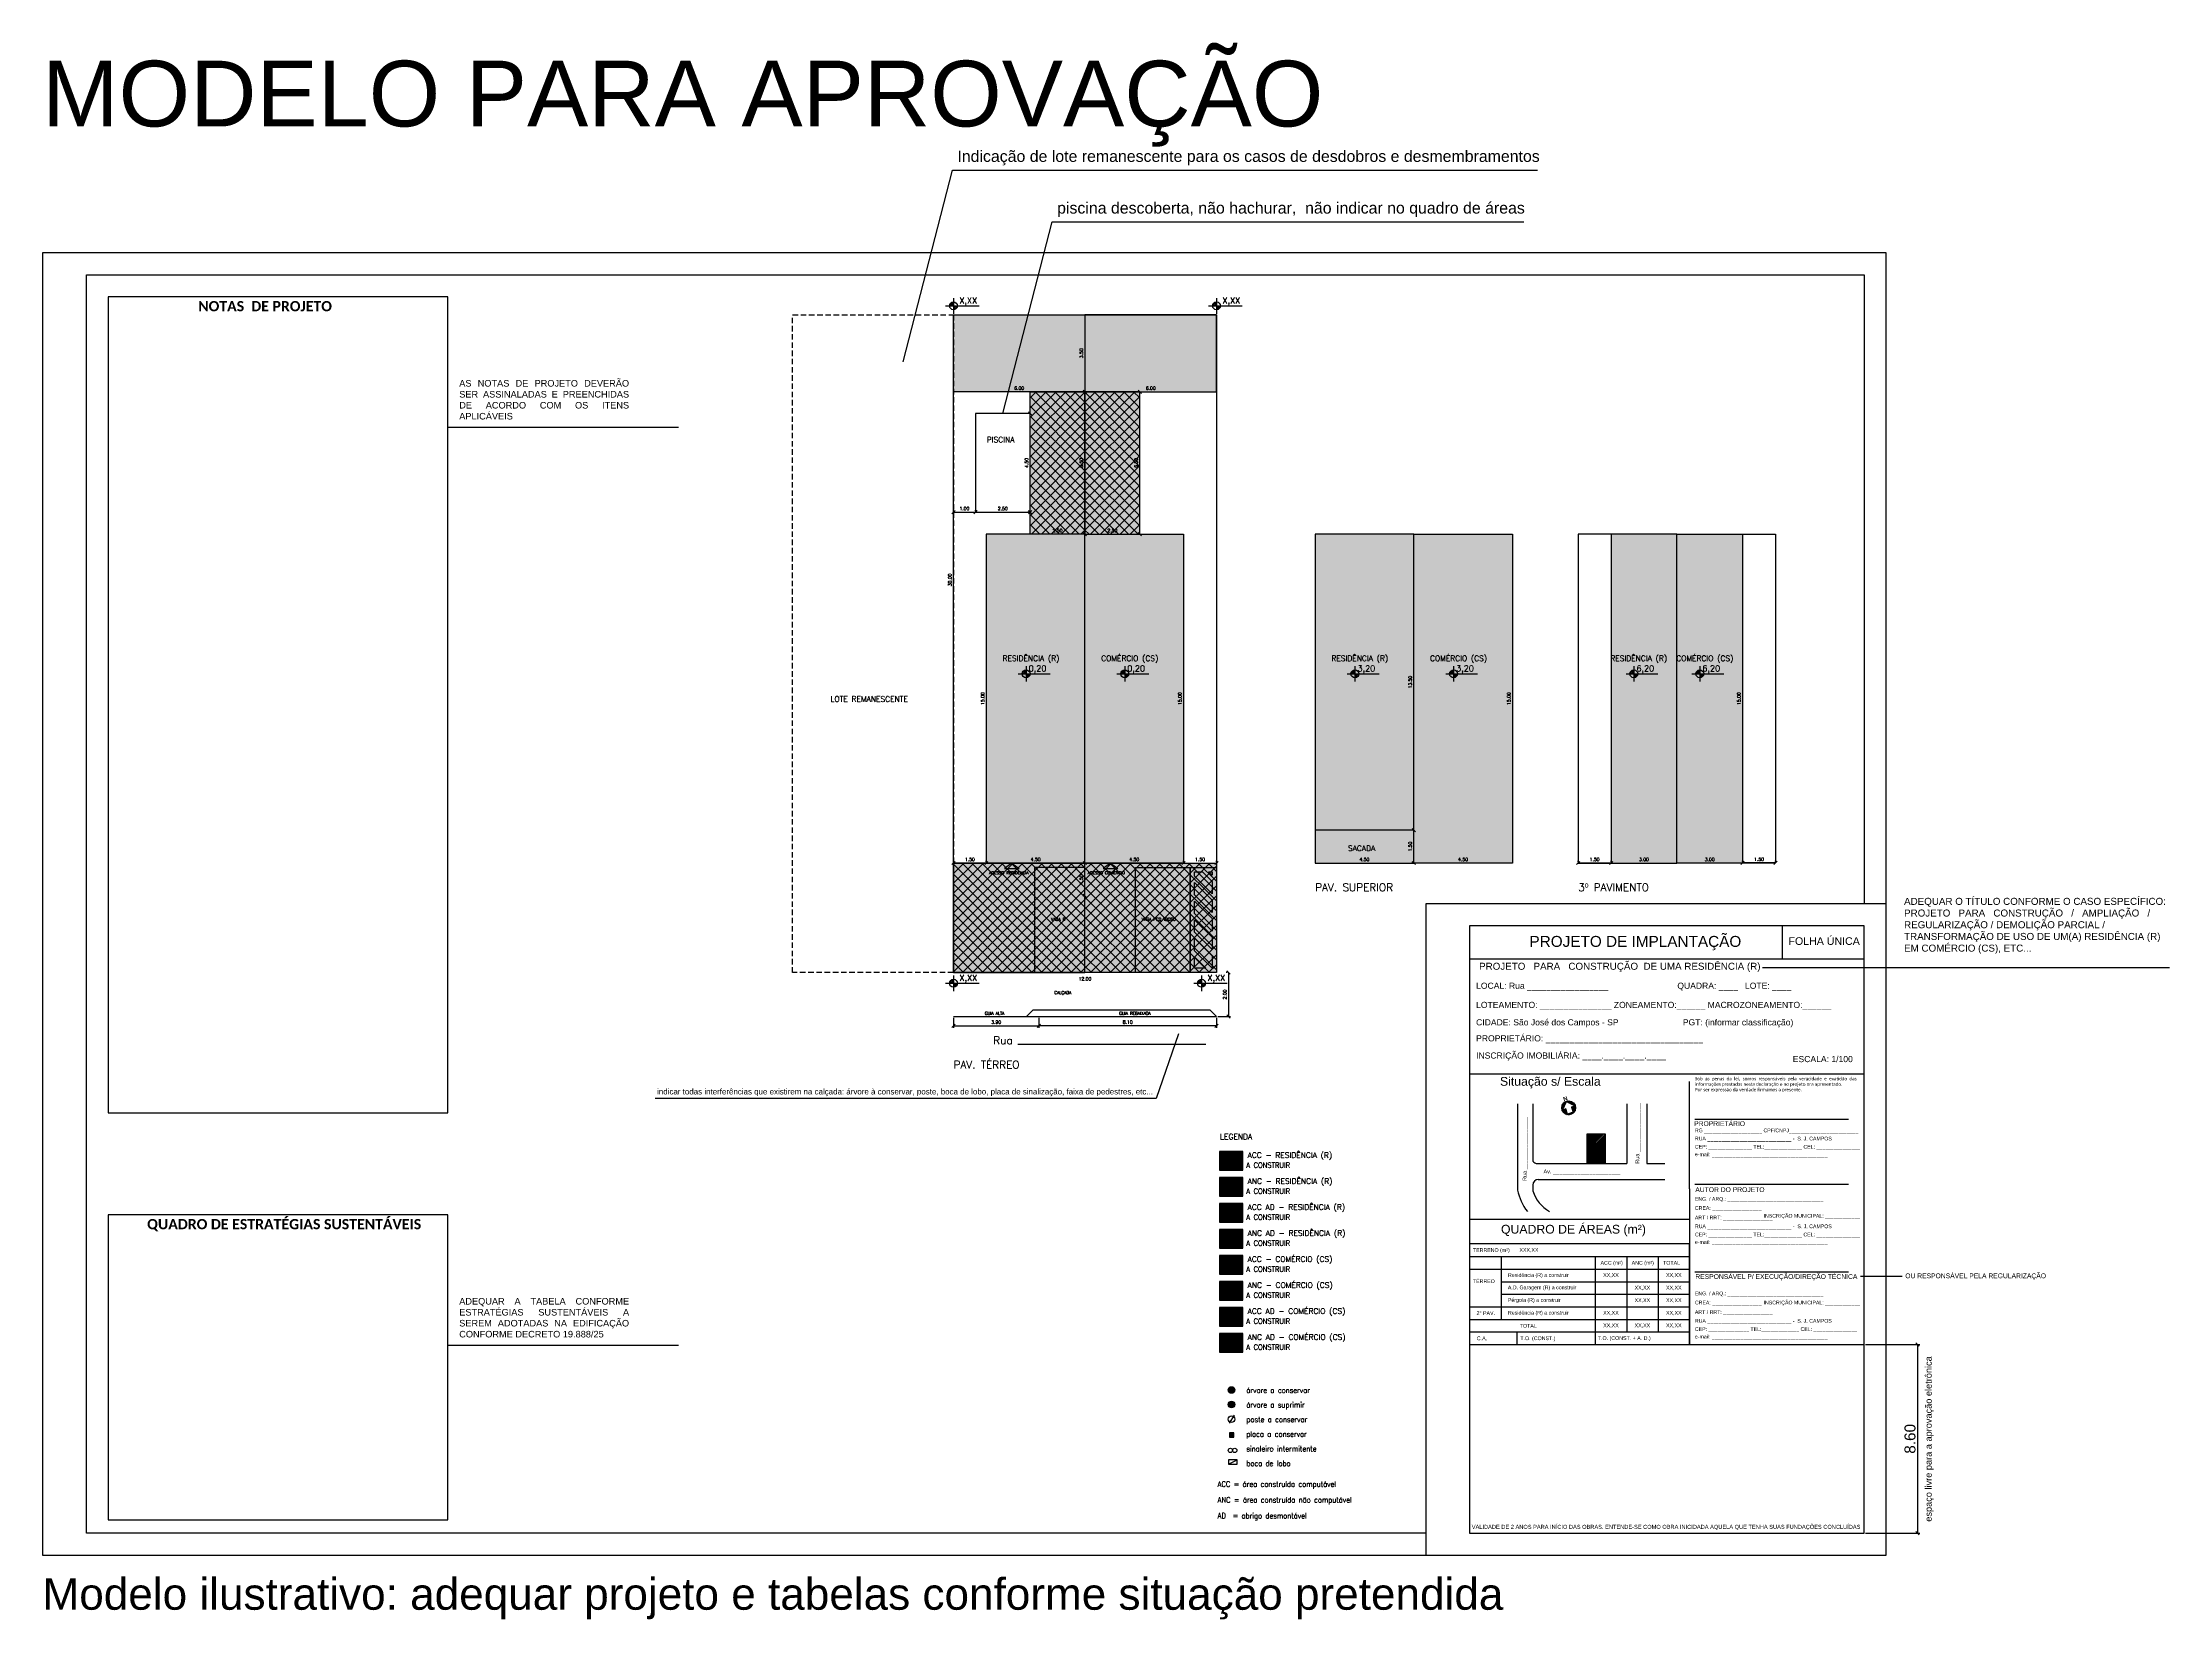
# Model space of a CAD drawing. Header units: millimetres. Extents: x -111 to 66, y -121 to 191.
# Drawn here: x -66.2 to 30.8, y 115.6 to 187.5 of the extents above; entities that cross this region are included whole.
import ezdxf
from ezdxf.enums import TextEntityAlignment as Align

# ---------------------------------------------------------------- set-up
doc = ezdxf.new("R2010")
doc.units = ezdxf.units.MM
doc.linetypes.add('DASHED2', pattern=[0.375, 0.25, -0.125])
for name, color, linetype in [('1', 1, 'Continuous'), ('2', 2, 'Continuous'), ('3', 3, 'Continuous'), ('Cotas', 1, 'Continuous'), ('Hachura', 151, 'Continuous'), ('HATCH', 2, 'Continuous'), ('Parede cortada', 5, 'Continuous'), ('SIMPLIFICADO', 7, 'Continuous'), ('Terreno', 6, 'Continuous'), ('Texto', 1, 'Continuous'), ('Vagas', 2, 'Continuous')]:
    doc.layers.add(name, color=color, linetype=linetype)
doc.styles.add('Arial', font='arial.ttf')
doc.styles.add('ROMANS', font='romans')
doc.styles.add('TECHNICBOLD', font='teb_____.pfb')
doc.dimstyles.new('Copy of INTERNA', dxfattribs={"dimtxt": 0.5, "dimasz": 0.15, "dimexe": 0.1, "dimexo": 0.06, "dimgap": 0.09, "dimtad": 1, "dimzin": 0, "dimdsep": 46, "dimtxsty": 'ROMANS', "dimblk1": 'OBLIQUE', "dimblk2": 'OBLIQUE', "dimsah": 1, "dimcen": 0.09, "dimclrd": 256, "dimclre": 256, "dimadec": 0, "dimazin": 0, "dimtfac": 0.666667, "dimtofl": 0, "dimtmove": 2, "dimatfit": 3, "dimldrblk": 'OBLIQUE', "dimfxl": 1, "dimtolj": 1, "dimtzin": 0, "dimarcsym": 0})
doc.dimstyles.new('INTERNA', dxfattribs={"dimtxt": 0.15, "dimasz": 0.15, "dimexe": 0.1, "dimexo": 0.06, "dimgap": 0.09, "dimtad": 1, "dimzin": 0, "dimdsep": 46, "dimtxsty": 'ROMANS', "dimblk1": 'OBLIQUE', "dimblk2": 'OBLIQUE', "dimsah": 1, "dimcen": 0.09, "dimse1": 1, "dimsd1": 1, "dimclrd": 256, "dimclre": 256, "dimadec": 0, "dimazin": 0, "dimtfac": 0.666667, "dimtofl": 0, "dimtmove": 2, "dimatfit": 3, "dimldrblk": 'OBLIQUE', "dimfxl": 1, "dimtolj": 1, "dimtzin": 0, "dimarcsym": 0})
pattern_1 = [(45, (-211.66154, 38.91484), (-0.2245064, 0.2245064), []), (135, (-211.66154, 38.91484), (-0.2245064, -0.2245064), [])]
pattern_2 = [(45, (-212.61735, 16.4091), (-0.2245064, 0.2245064), []), (135, (-212.61735, 16.4091), (-0.2245064, -0.2245064), [])]

# ---------------------------------------------------------------- blocks, each defined once
blk = doc.blocks.new('ELTARGET')
for p, q in [((-0.119, 0), (0.119, 0)), ((0, 0.119), (0, -0.119))]:
    blk.add_line(p, q)
at = {"const_width": 0.0198}
for points in [[(0, 0.05, 0.414214), (-0.05, 0, 0.414214)], [(0, -0.05, 0.414214), (0.05, 0, 0.414214)]]:
    blk.add_lwpolyline(points, format="xyb", dxfattribs=at)
blk.add_circle((0, 0), 0.0595)
for points in [[(-0.04, 0.005), (0, 0.039), (-0.04, 0.008), (-0.005, 0.04)], [(-0.04, 0.008), (-0.005, 0.04), (-0.038, 0.014), (-0.01, 0.039)], [(-0.04, 0), (0, 0), (-0.04, 0.005), (0, 0.039)], [(-0.038, 0.014), (-0.01, 0.039), (-0.033, 0.022), (-0.018, 0.036)], [(-0.033, 0.022), (-0.018, 0.036), (-0.027, 0.03), (-0.02, 0.035)], [(0.04, 0), (0, 0), (0.04, -0.005), (0, -0.039)], [(0.04, -0.005), (0, -0.039), (0.04, -0.008), (0.005, -0.04)], [(0.04, -0.008), (0.005, -0.04), (0.038, -0.014), (0.01, -0.039)], [(0.038, -0.014), (0.01, -0.039), (0.033, -0.022), (0.018, -0.036)], [(0.033, -0.022), (0.018, -0.036), (0.027, -0.03), (0.02, -0.035)]]:
    blk.add_solid(points)
blk = doc.blocks.new('*D47')
at = {"layer": 'Defpoints', "color": 0}
for p in [(-24.633, 145.031), (-12.633, 145.031), (-12.633, 144.633)]:
    blk.add_point(p, dxfattribs=at)
at = {"layer": 'Cotas', "color": 0, "insert": (-18.633, 144.799), "char_height": 0.15, "attachment_point": 5, "style": 'ROMANS'}
blk.add_mtext('\\A1;12.00', dxfattribs=at)
blk = doc.blocks.new('_OBLIQUE')
at = {"color": 0, "linetype": 'ByBlock'}
blk.add_line((-0.5, -0.5), (0.5, 0.5), dxfattribs=at)
blk = doc.blocks.new('*D48')
at = {"layer": 'Defpoints', "color": 0}
for p in [(-25.212, 175.501), (-24.816, 175.501), (-25.212, 145.501)]:
    blk.add_point(p, dxfattribs=at)
at = {"layer": 'Cotas', "color": 0, "insert": (-24.792, 163.001), "char_height": 0.15, "attachment_point": 5, "rotation": 90, "style": 'ROMANS'}
blk.add_mtext('\\A1;30.00', dxfattribs=at)
blk = doc.blocks.new('*D49')
at = {"layer": 'Cotas', "lineweight": -2}
for p, q in [((-24.633, 143.026), (-24.633, 142.561)), ((-24.633, 142.661), (-20.733, 142.661)), ((-20.733, 143.026), (-20.733, 142.561))]:
    blk.add_line(p, q, dxfattribs=at)
at = {"layer": 'Defpoints', "color": 0}
for p in [(-24.633, 143.086), (-20.733, 143.086), (-20.733, 142.661)]:
    blk.add_point(p, dxfattribs=at)
at = {"layer": 'Cotas', "lineweight": -2, "xscale": 0.15, "yscale": 0.15, "zscale": 0.15, "rotation": 180}
blk.add_blockref('_OBLIQUE', (-24.633, 142.661), dxfattribs=at)
at = {"layer": 'Cotas', "lineweight": -2, "xscale": 0.15, "yscale": 0.15, "zscale": 0.15}
blk.add_blockref('_OBLIQUE', (-20.733, 142.661), dxfattribs=at)
at = {"layer": 'Cotas', "color": 1, "insert": (-22.683, 142.827), "char_height": 0.15, "attachment_point": 5, "style": 'ROMANS'}
blk.add_mtext('\\A1;3.90', dxfattribs=at)
blk = doc.blocks.new('*D50')
at = {"layer": 'Cotas', "lineweight": -2}
for p, q in [((-12.15, 145.086), (-12.19, 145.086)), ((-12.09, 145.086), (-12.09, 143.09)), ((-12.575, 143.09), (-11.99, 143.09))]:
    blk.add_line(p, q, dxfattribs=at)
at = {"layer": 'Defpoints', "color": 0}
for p in [(-12.09, 145.086), (-12.635, 143.09), (-12.09, 143.09)]:
    blk.add_point(p, dxfattribs=at)
at = {"layer": 'Cotas', "lineweight": -2, "xscale": 0.15, "yscale": 0.15, "zscale": 0.15}
for p, rotation in [((-12.09, 145.086), 90), ((-12.09, 143.09), 270)]:
    blk.add_blockref('_OBLIQUE', p, dxfattribs=dict(at, rotation=rotation))
at = {"layer": 'Cotas', "color": 1, "insert": (-12.256, 144.088), "char_height": 0.15, "attachment_point": 5, "rotation": 90, "style": 'ROMANS'}
blk.add_mtext('\\A1;2.00', dxfattribs=at)
blk = doc.blocks.new('*D51')
at = {"layer": 'Cotas', "lineweight": -2}
for p, q in [((-20.733, 143.026), (-20.733, 142.561)), ((-12.633, 142.661), (-20.733, 142.661)), ((-12.633, 143.026), (-12.633, 142.561))]:
    blk.add_line(p, q, dxfattribs=at)
at = {"layer": 'Defpoints', "color": 0}
for p in [(-20.733, 143.086), (-20.733, 142.661), (-12.633, 143.086)]:
    blk.add_point(p, dxfattribs=at)
at = {"layer": 'Cotas', "lineweight": -2, "xscale": 0.15, "yscale": 0.15, "zscale": 0.15, "rotation": 180}
blk.add_blockref('_OBLIQUE', (-20.733, 142.661), dxfattribs=at)
at = {"layer": 'Cotas', "lineweight": -2, "xscale": 0.15, "yscale": 0.15, "zscale": 0.15}
blk.add_blockref('_OBLIQUE', (-12.633, 142.661), dxfattribs=at)
at = {"layer": 'Cotas', "color": 1, "insert": (-16.683, 142.827), "char_height": 0.15, "attachment_point": 5, "style": 'ROMANS'}
blk.add_mtext('\\A1;8.10', dxfattribs=at)
blk = doc.blocks.new('ZEBRADO')
at = {"layer": '1', "color": 253}
blk.add_lwpolyline([(662.399, -117.004), (663.599, -117.004), (663.599, -112.204), (662.399, -112.204)], close=True, dxfattribs=at)
for points in [[(662.758, -112.404), (662.599, -112.404), (662.599, -112.563)], [(663.399, -112.611), (663.399, -112.404), (663.04, -112.404)], [(662.599, -112.846), (662.599, -113.411)], [(663.399, -113.46), (663.399, -112.894)], [(662.599, -113.694), (662.599, -114.26)], [(663.399, -114.309), (663.399, -113.743)], [(662.599, -114.543), (662.599, -115.109)], [(662.599, -115.391), (662.599, -115.957)], [(663.399, -115.157), (663.399, -114.591)], [(663.399, -116.006), (663.399, -115.44)], [(662.599, -116.24), (662.599, -116.804)], [(662.883, -116.804), (663.399, -116.804), (663.399, -116.288)]]:
    blk.add_lwpolyline(points, dxfattribs=at)
at = {"layer": 'Cotas', "color": 253}
for p, q in [((662.599, -112.846), (663.04, -112.404)), ((662.599, -112.563), (662.758, -112.404)), ((662.599, -113.411), (663.399, -112.611)), ((662.599, -113.694), (663.399, -112.894)), ((662.599, -114.26), (663.399, -113.46)), ((662.599, -114.543), (663.399, -113.743)), ((662.599, -115.109), (663.399, -114.309)), ((662.599, -115.391), (663.399, -114.591)), ((662.599, -115.957), (663.399, -115.157)), ((662.599, -116.24), (663.399, -115.44)), ((662.601, -116.804), (663.399, -116.006)), ((662.883, -116.804), (663.399, -116.288))]:
    blk.add_line(p, q, dxfattribs=at)
blk = doc.blocks.new('*D52')
at = {"layer": 'Cotas', "lineweight": -2}
for p, q in [((-24.632, 150.146), (-24.632, 150.186)), ((-24.632, 150.086), (-23.133, 150.086)), ((-23.133, 150.146), (-23.133, 150.186))]:
    blk.add_line(p, q, dxfattribs=at)
at = {"layer": 'Defpoints', "color": 0}
for p in [(-24.632, 150.086), (-23.133, 150.086), (-23.133, 150.086)]:
    blk.add_point(p, dxfattribs=at)
at = {"layer": 'Cotas', "lineweight": -2, "xscale": 0.15, "yscale": 0.15, "zscale": 0.15, "rotation": 180}
blk.add_blockref('_OBLIQUE', (-24.632, 150.086), dxfattribs=at)
at = {"layer": 'Cotas', "lineweight": -2, "xscale": 0.15, "yscale": 0.15, "zscale": 0.15}
blk.add_blockref('_OBLIQUE', (-23.133, 150.086), dxfattribs=at)
at = {"layer": 'Cotas', "color": 0, "insert": (-23.883, 150.252), "char_height": 0.15, "attachment_point": 5, "style": 'ROMANS'}
blk.add_mtext('\\A1;1.50', dxfattribs=at)
blk = doc.blocks.new('*D53')
at = {"layer": 'Cotas', "lineweight": -2}
for p, q in [((-14.132, 150.146), (-14.132, 150.186)), ((-14.132, 150.086), (-12.633, 150.086)), ((-12.633, 150.146), (-12.633, 150.186))]:
    blk.add_line(p, q, dxfattribs=at)
at = {"layer": 'Defpoints', "color": 0}
for p in [(-14.132, 150.086), (-12.633, 150.086), (-12.633, 150.086)]:
    blk.add_point(p, dxfattribs=at)
at = {"layer": 'Cotas', "lineweight": -2, "xscale": 0.15, "yscale": 0.15, "zscale": 0.15, "rotation": 180}
blk.add_blockref('_OBLIQUE', (-14.132, 150.086), dxfattribs=at)
at = {"layer": 'Cotas', "lineweight": -2, "xscale": 0.15, "yscale": 0.15, "zscale": 0.15}
blk.add_blockref('_OBLIQUE', (-12.633, 150.086), dxfattribs=at)
at = {"layer": 'Cotas', "color": 0, "insert": (-13.383, 150.252), "char_height": 0.15, "attachment_point": 5, "style": 'ROMANS'}
blk.add_mtext('\\A1;1.50', dxfattribs=at)
blk = doc.blocks.new('*D54')
at = {"layer": 'Cotas', "lineweight": -2}
for p, q in [((-18.693, 171.586), (-18.733, 171.586)), ((-18.633, 165.086), (-18.633, 171.586)), ((-18.693, 165.086), (-18.733, 165.086))]:
    blk.add_line(p, q, dxfattribs=at)
at = {"layer": 'Defpoints', "color": 0}
for p in [(-18.633, 171.586), (-18.633, 171.586), (-18.633, 165.086)]:
    blk.add_point(p, dxfattribs=at)
at = {"layer": 'Cotas', "lineweight": -2, "xscale": 0.15, "yscale": 0.15, "zscale": 0.15}
for p, rotation in [((-18.633, 171.586), 90), ((-18.633, 165.086), 270)]:
    blk.add_blockref('_OBLIQUE', p, dxfattribs=dict(at, rotation=rotation))
at = {"layer": 'Cotas', "color": 1, "insert": (-18.799, 168.336), "char_height": 0.15, "attachment_point": 5, "rotation": 90, "style": 'ROMANS'}
blk.add_mtext('\\A1;6.50', dxfattribs=at)
blk = doc.blocks.new('*X43')
at = {"color": 0}
for p, q in [((-24, 1.5), (-20.3, 1.5)), ((-24, 0), (-21.8, 0)), ((-23.8, 3), (-18.9, 3)), ((-23.6, 4.5), (-17.5, 4.5)), ((-23.2, 6), (-16.1, 6)), ((-22.8, 7.5), (-14.6, 7.5)), ((-22.2, 9), (-13.2, 9)), ((-21.6, 10.5), (-11.8, 10.5)), ((-20.8, 12), (-10.3, 12)), ((-19.8, 13.5), (-8.9, 13.5)), ((-18.7, 15), (-7.5, 15)), ((-17.4, 16.5), (-6.1, 16.5)), ((-15.9, 18), (-4.6, 18)), ((-14, 19.5), (-3.2, 19.5)), ((-11.6, 21), (-1.8, 21)), ((-8.4, 22.5), (-0.3, 22.5)), ((0.3, 22.5), (8.4, 22.5)), ((1.8, 21), (11.6, 21)), ((3.2, 19.5), (14, 19.5)), ((4.6, 18), (15.9, 18)), ((6.1, 16.5), (17.4, 16.5)), ((7.5, 15), (18.7, 15)), ((8.9, 13.5), (19.8, 13.5)), ((10.3, 12), (20.8, 12)), ((11.8, 10.5), (21.6, 10.5)), ((13.2, 9), (22.2, 9)), ((14.6, 7.5), (22.8, 7.5)), ((16.1, 6), (23.2, 6)), ((17.5, 4.5), (23.6, 4.5)), ((18.9, 3), (23.8, 3)), ((20.3, 1.5), (24, 1.5)), ((21.8, 0), (24, 0)), ((-24, -1.5), (-10.3, -1.5)), ((-23.8, -3), (-10.3, -3)), ((-23.6, -4.5), (-10.3, -4.5)), ((-23.2, -6), (-10.3, -6)), ((-22.8, -7.5), (-10.3, -7.5)), ((-22.2, -9), (-10.3, -9)), ((-21.6, -10.5), (-10.3, -10.5)), ((-20.8, -12), (-10.3, -12)), ((-19.8, -13.5), (-10.3, -13.5)), ((-18.7, -15), (-10.3, -15)), ((-17.4, -16.5), (-10.3, -16.5)), ((-15.9, -18), (-10.3, -18)), ((-14, -19.5), (14, -19.5)), ((-11.6, -21), (11.6, -21)), ((-8.4, -22.5), (8.4, -22.5)), ((10.3, -1.5), (24, -1.5)), ((10.3, -3), (23.8, -3)), ((10.3, -4.5), (23.6, -4.5)), ((10.3, -6), (23.2, -6)), ((10.3, -7.5), (22.8, -7.5)), ((10.3, -9), (22.2, -9)), ((10.3, -10.5), (21.6, -10.5)), ((10.3, -12), (20.8, -12)), ((10.3, -13.5), (19.8, -13.5)), ((10.3, -15), (18.7, -15)), ((10.3, -16.5), (17.4, -16.5)), ((10.3, -18), (15.9, -18))]:
    blk.add_line(p, q, dxfattribs=at)
blk = doc.blocks.new('NORT')
for p, q in [((-0.302, -0.015), (0, 0.302)), ((0, 0.302), (0.302, -0.015)), ((-0.136, -0.015), (-0.302, -0.015)), ((-0.136, -0.257), (-0.136, -0.015)), ((0.136, -0.257), (-0.136, -0.257)), ((0.302, -0.015), (0.136, -0.015)), ((0.136, -0.015), (0.136, -0.257))]:
    blk.add_line(p, q)
blk.add_circle((0, 0), 0.317)
at = {"xscale": 0.013225, "yscale": 0.013225, "zscale": 0.013225}
blk.add_blockref('*X43', (0, 0), dxfattribs=at)
at = {"style": 'TECHNICBOLD'}
blk.add_text('N', height=0.2, dxfattribs=at).set_placement((-0.016, 0.434), align=Align.MIDDLE_CENTER)
blk = doc.blocks.new('*D56')
at = {"layer": 'Cotas', "lineweight": -2}
for p, q in [((16.973, 128.12), (19.453, 128.12)), ((19.353, 128.12), (19.353, 119.518)), ((16.973, 119.518), (19.453, 119.518))]:
    blk.add_line(p, q, dxfattribs=at)
at = {"layer": 'Defpoints', "color": 0}
for p in [(16.913, 128.12), (16.913, 119.518), (19.353, 119.518)]:
    blk.add_point(p, dxfattribs=at)
at = {"layer": 'Cotas', "lineweight": -2, "xscale": 0.15, "yscale": 0.15, "zscale": 0.15}
for p, rotation in [((19.353, 128.12), 90), ((19.353, 119.518), 270)]:
    blk.add_blockref('_OBLIQUE', p, dxfattribs=dict(at, rotation=rotation))
at = {"layer": 'Cotas', "color": 0, "insert": (19.007, 123.819), "char_height": 0.5, "attachment_point": 5, "rotation": 90, "style": 'Arial'}
blk.add_mtext('\\A1;8.60', dxfattribs=at)
blk = doc.blocks.new('*D57')
at = {"layer": 'Defpoints', "color": 0}
for p in [(-3.633, 165.086), (-3.633, 165.086), (-3.633, 151.586)]:
    blk.add_point(p, dxfattribs=at)
at = {"layer": 'Cotas', "color": 0, "insert": (-3.799, 158.336), "char_height": 0.15, "attachment_point": 5, "rotation": 90, "style": 'ROMANS'}
blk.add_mtext('\\A1;13.50', dxfattribs=at)
blk = doc.blocks.new('*D58')
at = {"layer": 'Defpoints', "color": 0}
for p in [(-23.133, 150.086), (-18.633, 150.086), (-18.633, 150.086)]:
    blk.add_point(p, dxfattribs=at)
at = {"layer": 'Cotas', "color": 0, "insert": (-20.883, 150.252), "char_height": 0.15, "attachment_point": 5, "style": 'ROMANS'}
blk.add_mtext('\\A1;4.50', dxfattribs=at)
blk = doc.blocks.new('*D59')
at = {"layer": 'Defpoints', "color": 0}
for p in [(-18.633, 150.086), (-14.133, 150.086), (-14.133, 150.086)]:
    blk.add_point(p, dxfattribs=at)
at = {"layer": 'Cotas', "color": 0, "insert": (-16.383, 150.252), "char_height": 0.15, "attachment_point": 5, "style": 'ROMANS'}
blk.add_mtext('\\A1;4.50', dxfattribs=at)
blk = doc.blocks.new('*D60')
at = {"layer": 'Defpoints', "color": 0}
for p in [(-21.133, 165.086), (-18.633, 165.086), (-18.633, 165.086)]:
    blk.add_point(p, dxfattribs=at)
at = {"layer": 'Cotas', "color": 0, "insert": (-19.883, 165.252), "char_height": 0.15, "attachment_point": 5, "style": 'ROMANS'}
blk.add_mtext('\\A1;2.50', dxfattribs=at)
blk = doc.blocks.new('*D61')
at = {"layer": 'Defpoints', "color": 0}
for p in [(-24.633, 171.586), (-18.633, 171.586), (-18.633, 171.586)]:
    blk.add_point(p, dxfattribs=at)
at = {"layer": 'Cotas', "color": 0, "insert": (-21.633, 171.752), "char_height": 0.15, "attachment_point": 5, "style": 'ROMANS'}
blk.add_mtext('\\A1;6.00', dxfattribs=at)
blk = doc.blocks.new('*D62')
at = {"layer": 'Defpoints', "color": 0}
for p in [(-18.633, 175.086), (-18.633, 175.086), (-18.633, 171.586)]:
    blk.add_point(p, dxfattribs=at)
at = {"layer": 'Cotas', "color": 0, "insert": (-18.799, 173.336), "char_height": 0.15, "attachment_point": 5, "rotation": 90, "style": 'ROMANS'}
blk.add_mtext('\\A1;3.50', dxfattribs=at)
blk = doc.blocks.new('*D63')
at = {"layer": 'Defpoints', "color": 0}
for p in [(-14.133, 165.086), (-14.133, 165.086), (-14.133, 150.086)]:
    blk.add_point(p, dxfattribs=at)
at = {"layer": 'Cotas', "color": 0, "insert": (-14.299, 157.586), "char_height": 0.15, "attachment_point": 5, "rotation": 90, "style": 'ROMANS'}
blk.add_mtext('\\A1;15.00', dxfattribs=at)
blk = doc.blocks.new('*D64')
at = {"layer": 'Cotas', "lineweight": -2}
for p, q in [((-16.133, 165.086), (-16.133, 171.586)), ((-16.073, 171.586), (-16.033, 171.586)), ((-16.073, 165.086), (-16.033, 165.086))]:
    blk.add_line(p, q, dxfattribs=at)
at = {"layer": 'Defpoints', "color": 0}
for p in [(-16.133, 171.586), (-16.133, 171.586), (-16.133, 165.086)]:
    blk.add_point(p, dxfattribs=at)
at = {"layer": 'Cotas', "lineweight": -2, "xscale": 0.15, "yscale": 0.15, "zscale": 0.15}
for p, rotation in [((-16.133, 171.586), 90), ((-16.133, 165.086), 270)]:
    blk.add_blockref('_OBLIQUE', p, dxfattribs=dict(at, rotation=rotation))
at = {"layer": 'Cotas', "color": 1, "insert": (-16.299, 168.336), "char_height": 0.15, "attachment_point": 5, "rotation": 90, "style": 'ROMANS'}
blk.add_mtext('\\A1;6.50', dxfattribs=at)
blk = doc.blocks.new('*D65')
at = {"layer": 'Defpoints', "color": 0}
for p in [(-18.633, 150.086), (-18.633, 150.086), (-14.133, 150.086)]:
    blk.add_point(p, dxfattribs=at)
at = {"layer": 'Cotas', "color": 0, "insert": (-16.383, 150.252), "char_height": 0.15, "attachment_point": 5, "style": 'ROMANS'}
blk.add_mtext('\\A1;4.50', dxfattribs=at)
blk = doc.blocks.new('*D66')
at = {"layer": 'Defpoints', "color": 0}
for p in [(-18.633, 165.086), (-18.633, 165.086), (-16.133, 165.086)]:
    blk.add_point(p, dxfattribs=at)
at = {"layer": 'Cotas', "color": 0, "insert": (-17.383, 165.252), "char_height": 0.15, "attachment_point": 5, "style": 'ROMANS'}
blk.add_mtext('\\A1;2.50', dxfattribs=at)
blk = doc.blocks.new('*D67')
at = {"layer": 'Defpoints', "color": 0}
for p in [(-18.633, 171.586), (-18.633, 171.586), (-12.633, 171.586)]:
    blk.add_point(p, dxfattribs=at)
at = {"layer": 'Cotas', "color": 0, "insert": (-15.633, 171.752), "char_height": 0.15, "attachment_point": 5, "style": 'ROMANS'}
blk.add_mtext('\\A1;6.00', dxfattribs=at)
blk = doc.blocks.new('*D68')
at = {"layer": 'Cotas', "lineweight": -2}
for p, q in [((-18.693, 150.086), (-18.733, 150.086)), ((-18.633, 148.586), (-18.633, 150.086)), ((-18.693, 148.586), (-18.733, 148.586))]:
    blk.add_line(p, q, dxfattribs=at)
at = {"layer": 'Defpoints', "color": 0}
for p in [(-18.633, 150.086), (-18.633, 150.086), (-18.633, 148.586)]:
    blk.add_point(p, dxfattribs=at)
at = {"layer": 'Cotas', "lineweight": -2, "xscale": 0.15, "yscale": 0.15, "zscale": 0.15}
for p, rotation in [((-18.633, 150.086), 90), ((-18.633, 148.586), 270)]:
    blk.add_blockref('_OBLIQUE', p, dxfattribs=dict(at, rotation=rotation))
at = {"layer": 'Cotas', "color": 1, "insert": (-18.799, 149.336), "char_height": 0.15, "attachment_point": 5, "rotation": 90, "style": 'ROMANS'}
blk.add_mtext('\\A1;1.50', dxfattribs=at)
blk = doc.blocks.new('*D69')
at = {"layer": 'Defpoints', "color": 0}
for p in [(-8.133, 150.086), (-3.633, 150.086), (-3.633, 150.086)]:
    blk.add_point(p, dxfattribs=at)
at = {"layer": 'Cotas', "color": 0, "insert": (-5.883, 150.252), "char_height": 0.15, "attachment_point": 5, "style": 'ROMANS'}
blk.add_mtext('\\A1;4.50', dxfattribs=at)
blk = doc.blocks.new('*D70')
at = {"layer": 'Defpoints', "color": 0}
for p in [(-3.633, 150.086), (0.867, 150.086), (0.867, 150.086)]:
    blk.add_point(p, dxfattribs=at)
at = {"layer": 'Cotas', "color": 0, "insert": (-1.383, 150.252), "char_height": 0.15, "attachment_point": 5, "style": 'ROMANS'}
blk.add_mtext('\\A1;4.50', dxfattribs=at)
blk = doc.blocks.new('*D71')
at = {"layer": 'Defpoints', "color": 0}
for p in [(0.867, 165.086), (0.867, 165.086), (0.867, 150.086)]:
    blk.add_point(p, dxfattribs=at)
at = {"layer": 'Cotas', "color": 0, "insert": (0.701, 157.586), "char_height": 0.15, "attachment_point": 5, "rotation": 90, "style": 'ROMANS'}
blk.add_mtext('\\A1;15.00', dxfattribs=at)
blk = doc.blocks.new('*D72')
at = {"layer": 'Defpoints', "color": 0}
for p in [(-23.133, 165.086), (-23.133, 165.086), (-23.133, 150.086)]:
    blk.add_point(p, dxfattribs=at)
at = {"layer": 'Cotas', "color": 0, "insert": (-23.299, 157.586), "char_height": 0.15, "attachment_point": 5, "rotation": 90, "style": 'ROMANS'}
blk.add_mtext('\\A1;15.00', dxfattribs=at)
blk = doc.blocks.new('*D73')
at = {"layer": 'Cotas', "lineweight": -2}
for p, q in [((-24.632, 166.146), (-24.632, 166.186)), ((-24.632, 166.086), (-23.633, 166.086)), ((-23.633, 166.146), (-23.633, 166.186))]:
    blk.add_line(p, q, dxfattribs=at)
at = {"layer": 'Defpoints', "color": 0}
for p in [(-24.632, 166.086), (-23.633, 166.086), (-23.633, 166.086)]:
    blk.add_point(p, dxfattribs=at)
at = {"layer": 'Cotas', "lineweight": -2, "xscale": 0.15, "yscale": 0.15, "zscale": 0.15, "rotation": 180}
blk.add_blockref('_OBLIQUE', (-24.632, 166.086), dxfattribs=at)
at = {"layer": 'Cotas', "lineweight": -2, "xscale": 0.15, "yscale": 0.15, "zscale": 0.15}
blk.add_blockref('_OBLIQUE', (-23.633, 166.086), dxfattribs=at)
at = {"layer": 'Cotas', "color": 0, "insert": (-24.133, 166.252), "char_height": 0.15, "attachment_point": 5, "style": 'ROMANS'}
blk.add_mtext('\\A1;1.00', dxfattribs=at)
blk = doc.blocks.new('*D74')
at = {"layer": 'Cotas', "lineweight": -2}
for p, q in [((-21.193, 170.586), (-21.233, 170.586)), ((-21.133, 166.086), (-21.133, 170.586)), ((-21.193, 166.086), (-21.233, 166.086))]:
    blk.add_line(p, q, dxfattribs=at)
at = {"layer": 'Defpoints', "color": 0}
for p in [(-21.133, 170.586), (-21.133, 170.586), (-21.133, 166.086)]:
    blk.add_point(p, dxfattribs=at)
at = {"layer": 'Cotas', "lineweight": -2, "xscale": 0.15, "yscale": 0.15, "zscale": 0.15}
for p, rotation in [((-21.133, 170.586), 90), ((-21.133, 166.086), 270)]:
    blk.add_blockref('_OBLIQUE', p, dxfattribs=dict(at, rotation=rotation))
at = {"layer": 'Cotas', "color": 1, "insert": (-21.299, 168.336), "char_height": 0.15, "attachment_point": 5, "rotation": 90, "style": 'ROMANS'}
blk.add_mtext('\\A1;4.50', dxfattribs=at)
blk = doc.blocks.new('*D75')
at = {"layer": 'Cotas', "lineweight": -2}
for p, q in [((-23.632, 166.146), (-23.632, 166.186)), ((-23.632, 166.086), (-21.133, 166.086)), ((-21.133, 166.146), (-21.133, 166.186))]:
    blk.add_line(p, q, dxfattribs=at)
at = {"layer": 'Defpoints', "color": 0}
for p in [(-23.632, 166.086), (-21.133, 166.086), (-21.133, 166.086)]:
    blk.add_point(p, dxfattribs=at)
at = {"layer": 'Cotas', "lineweight": -2, "xscale": 0.15, "yscale": 0.15, "zscale": 0.15, "rotation": 180}
blk.add_blockref('_OBLIQUE', (-23.632, 166.086), dxfattribs=at)
at = {"layer": 'Cotas', "lineweight": -2, "xscale": 0.15, "yscale": 0.15, "zscale": 0.15}
blk.add_blockref('_OBLIQUE', (-21.133, 166.086), dxfattribs=at)
at = {"layer": 'Cotas', "color": 0, "insert": (-22.383, 166.252), "char_height": 0.15, "attachment_point": 5, "style": 'ROMANS'}
blk.add_mtext('\\A1;2.50', dxfattribs=at)
blk = doc.blocks.new('*D76')
at = {"layer": 'Cotas', "lineweight": -2}
for p, q in [((-3.693, 151.586), (-3.733, 151.586)), ((-3.633, 150.086), (-3.633, 151.586)), ((-3.693, 150.086), (-3.733, 150.086))]:
    blk.add_line(p, q, dxfattribs=at)
at = {"layer": 'Defpoints', "color": 0}
for p in [(-3.633, 151.586), (-3.633, 151.586), (-3.633, 150.086)]:
    blk.add_point(p, dxfattribs=at)
at = {"layer": 'Cotas', "lineweight": -2, "xscale": 0.15, "yscale": 0.15, "zscale": 0.15}
for p, rotation in [((-3.633, 151.586), 90), ((-3.633, 150.086), 270)]:
    blk.add_blockref('_OBLIQUE', p, dxfattribs=dict(at, rotation=rotation))
at = {"layer": 'Cotas', "color": 1, "insert": (-3.799, 150.836), "char_height": 0.15, "attachment_point": 5, "rotation": 90, "style": 'ROMANS'}
blk.add_mtext('\\A1;1.50', dxfattribs=at)
blk = doc.blocks.new('*D77')
at = {"layer": 'Defpoints', "color": 0}
for p in [(5.367, 150.086), (8.367, 150.086), (8.367, 150.086)]:
    blk.add_point(p, dxfattribs=at)
at = {"layer": 'Cotas', "color": 0, "insert": (6.867, 150.252), "char_height": 0.15, "attachment_point": 5, "style": 'ROMANS'}
blk.add_mtext('\\A1;3.00', dxfattribs=at)
blk = doc.blocks.new('*D78')
at = {"layer": 'Defpoints', "color": 0}
for p in [(8.367, 150.086), (11.367, 150.086), (11.367, 150.086)]:
    blk.add_point(p, dxfattribs=at)
at = {"layer": 'Cotas', "color": 0, "insert": (9.867, 150.252), "char_height": 0.15, "attachment_point": 5, "style": 'ROMANS'}
blk.add_mtext('\\A1;3.00', dxfattribs=at)
blk = doc.blocks.new('*D79')
at = {"layer": 'Defpoints', "color": 0}
for p in [(11.367, 165.086), (11.367, 165.086), (11.367, 150.086)]:
    blk.add_point(p, dxfattribs=at)
at = {"layer": 'Cotas', "color": 0, "insert": (11.201, 157.586), "char_height": 0.15, "attachment_point": 5, "rotation": 90, "style": 'ROMANS'}
blk.add_mtext('\\A1;15.00', dxfattribs=at)
blk = doc.blocks.new('*D80')
at = {"layer": 'Cotas', "lineweight": -2}
for p, q in [((3.868, 150.146), (3.868, 150.186)), ((3.868, 150.086), (5.367, 150.086)), ((5.367, 150.146), (5.367, 150.186))]:
    blk.add_line(p, q, dxfattribs=at)
at = {"layer": 'Defpoints', "color": 0}
for p in [(3.868, 150.086), (5.367, 150.086), (5.367, 150.086)]:
    blk.add_point(p, dxfattribs=at)
at = {"layer": 'Cotas', "lineweight": -2, "xscale": 0.15, "yscale": 0.15, "zscale": 0.15, "rotation": 180}
blk.add_blockref('_OBLIQUE', (3.868, 150.086), dxfattribs=at)
at = {"layer": 'Cotas', "lineweight": -2, "xscale": 0.15, "yscale": 0.15, "zscale": 0.15}
blk.add_blockref('_OBLIQUE', (5.367, 150.086), dxfattribs=at)
at = {"layer": 'Cotas', "color": 0, "insert": (4.617, 150.252), "char_height": 0.15, "attachment_point": 5, "style": 'ROMANS'}
blk.add_mtext('\\A1;1.50', dxfattribs=at)
blk = doc.blocks.new('*D81')
at = {"layer": 'Cotas', "lineweight": -2}
for p, q in [((11.368, 150.149), (11.368, 150.189)), ((11.368, 150.089), (12.867, 150.089)), ((12.867, 150.149), (12.867, 150.189))]:
    blk.add_line(p, q, dxfattribs=at)
at = {"layer": 'Defpoints', "color": 0}
for p in [(11.368, 150.089), (12.867, 150.089), (12.867, 150.089)]:
    blk.add_point(p, dxfattribs=at)
at = {"layer": 'Cotas', "lineweight": -2, "xscale": 0.15, "yscale": 0.15, "zscale": 0.15, "rotation": 180}
blk.add_blockref('_OBLIQUE', (11.368, 150.089), dxfattribs=at)
at = {"layer": 'Cotas', "lineweight": -2, "xscale": 0.15, "yscale": 0.15, "zscale": 0.15}
blk.add_blockref('_OBLIQUE', (12.867, 150.089), dxfattribs=at)
at = {"layer": 'Cotas', "color": 0, "insert": (12.117, 150.255), "char_height": 0.15, "attachment_point": 5, "style": 'ROMANS'}
blk.add_mtext('\\A1;1.50', dxfattribs=at)

msp = doc.modelspace()

# ---------------------------------------------------------------- hatches: boundary and pattern name
at = {"layer": 'Hachura'}
h = msp.add_hatch(dxfattribs=at)
h.set_pattern_fill('NET', color=1, scale=0.1, angle=315)
h.set_pattern_definition([(315, (-144.80446, 351.6151), (0.2245064, 0.2245064), []), (45, (-144.80446, 351.6151), (-0.2245064, 0.2245064), [])])
h.paths.add_polyline_path([(-18.6329, 171.5864), (-18.6329, 165.0864), (-21.1329, 165.0864), (-21.1329, 171.5864)])
h = msp.add_hatch(dxfattribs=at)
h.set_pattern_fill('NET', color=1, scale=0.1, angle=225)
h.set_pattern_definition([(225, (107.5387, 351.6151), (-0.2245064, 0.2245064), []), (135, (107.5387, 351.6151), (0.2245064, 0.2245064), [])])
h.paths.add_polyline_path([(-18.6329, 171.5864), (-18.6329, 165.0864), (-16.1329, 165.0864), (-16.1329, 171.5864)])
h = msp.add_hatch(dxfattribs=at)
h.set_pattern_fill('NET', color=1, scale=0.1, angle=45)
h.set_pattern_definition(pattern_1)
h.paths.add_polyline_path([(-23.1329, 150.0864), (-18.6329, 150.0864), (-18.6329, 145.0864), (-24.6329, 145.0864), (-24.6329, 150.0864)])
h = msp.add_hatch(dxfattribs=at)
h.set_pattern_fill('NET', color=1, scale=0.1, angle=45)
h.set_pattern_definition(pattern_1)
h.paths.add_polyline_path([(-18.6329, 150.0864), (-14.1329, 150.0864), (-12.6329, 150.0864), (-12.6329, 145.0864), (-18.6329, 145.0864)])
h = msp.add_hatch(dxfattribs=at)
h.set_pattern_fill('NET', color=1, scale=0.1, angle=45)
h.set_pattern_definition(pattern_2)
h.paths.add_polyline_path([(-11.4247, 133.7023), (-11.4247, 134.5546), (-12.4906, 134.5546), (-12.4906, 133.7023)])
h = msp.add_hatch(dxfattribs=at)
h.set_pattern_fill('NET', color=1, scale=0.1, angle=45)
h.set_pattern_definition(pattern_2)
h.paths.add_polyline_path([(-11.4247, 132.5163), (-11.4247, 133.3687), (-12.4906, 133.3687), (-12.4906, 132.5163)])
h = msp.add_hatch(dxfattribs=at)
h.set_pattern_fill('NET', color=1, scale=0.1, angle=45)
h.set_pattern_definition(pattern_2)
h.paths.add_polyline_path([(-11.4247, 128.9586), (-11.4247, 129.8109), (-12.4906, 129.8109), (-12.4906, 128.9586)])
h = msp.add_hatch(dxfattribs=at)
h.set_pattern_fill('NET', color=1, scale=0.1, angle=45)
h.set_pattern_definition(pattern_2)
h.paths.add_polyline_path([(-11.4247, 127.7727), (-11.4247, 128.625), (-12.4906, 128.625), (-12.4906, 127.7727)])
at = {"layer": 'HATCH'}
h = msp.add_hatch(color=151, dxfattribs=at)
h.dxf.hatch_style = 1
h.paths.add_polyline_path([(-24.6329, 175.0864), (-18.6329, 175.0864), (-18.6329, 171.5864), (-21.1329, 171.5864), (-24.6329, 171.5864)])
h = msp.add_hatch(color=254, dxfattribs=at)
h.dxf.hatch_style = 1
h.paths.add_polyline_path([(-12.6329, 175.0864), (-18.6329, 175.0864), (-18.6329, 171.5864), (-16.1329, 171.5864), (-12.6329, 171.5864)])
h = msp.add_hatch(color=142, dxfattribs=at)
h.dxf.hatch_style = 1
h.paths.add_polyline_path([(-18.6329, 165.0864), (-18.6329, 171.5864), (-21.1329, 171.5864), (-21.1329, 165.0864)])
h = msp.add_hatch(color=252, dxfattribs=at)
h.dxf.hatch_style = 1
h.paths.add_polyline_path([(-18.6329, 171.5864), (-18.6329, 165.0864), (-16.1329, 165.0864), (-16.1329, 171.5864)])
h = msp.add_hatch(color=142, dxfattribs=at)
h.dxf.hatch_style = 1
h.paths.add_polyline_path([(-23.1329, 165.0864), (-18.6329, 165.0864), (-18.6329, 150.0864), (-23.1329, 150.0864)])
h = msp.add_hatch(color=252, dxfattribs=at)
h.dxf.hatch_style = 1
h.paths.add_polyline_path([(-18.6329, 165.0864), (-14.1329, 165.0864), (-14.1329, 150.0864), (-18.6329, 150.0864)])
h = msp.add_hatch(color=142, dxfattribs=at)
h.dxf.hatch_style = 1
h.paths.add_polyline_path([(-8.1329, 165.0864), (-3.6329, 165.0864), (-3.6329, 151.5864), (-8.1329, 151.5864)])
h = msp.add_hatch(color=252, dxfattribs=at)
h.dxf.hatch_style = 1
h.paths.add_polyline_path([(-3.6328, 165.0864), (0.8672, 165.0864), (0.8672, 150.0864), (-3.6328, 150.0864)])
h = msp.add_hatch(color=142, dxfattribs=at)
h.dxf.hatch_style = 1
h.paths.add_polyline_path([(5.3671, 165.0864), (8.3671, 165.0864), (8.3671, 150.0864), (5.3671, 150.0864)])
h = msp.add_hatch(color=252, dxfattribs=at)
h.dxf.hatch_style = 1
h.paths.add_polyline_path([(8.3671, 165.0864), (11.367, 165.0864), (11.367, 150.0864), (8.3671, 150.0864)])
h = msp.add_hatch(color=151, dxfattribs=at)
h.dxf.hatch_style = 1
h.paths.add_polyline_path([(-8.1329, 151.5864), (-3.6329, 151.5864), (-3.6329, 150.0864), (-8.1329, 150.0864)])
h = msp.add_hatch(color=151, dxfattribs=at)
h.dxf.hatch_style = 1
h.paths.add_polyline_path([(-23.1329, 150.0864), (-18.6329, 150.0864), (-18.6329, 145.0864), (-24.6329, 145.0864), (-24.6329, 150.0864)])
h = msp.add_hatch(color=254, dxfattribs=at)
h.dxf.hatch_style = 1
h.paths.add_polyline_path([(-18.6329, 150.0864), (-14.1329, 150.0864), (-12.6329, 150.0864), (-12.6329, 145.0864), (-18.6329, 145.0864)])
h = msp.add_hatch(color=142, dxfattribs=at)
h.dxf.hatch_style = 1
h.paths.add_polyline_path([(-11.4247, 136.0741), (-11.4247, 136.9264), (-12.4906, 136.9264), (-12.4906, 136.0741)])
h = msp.add_hatch(color=151, dxfattribs=at)
h.dxf.hatch_style = 1
h.paths.add_polyline_path([(-11.4247, 134.8882), (-11.4247, 135.7405), (-12.4906, 135.7405), (-12.4906, 134.8882)])
h = msp.add_hatch(color=142, dxfattribs=at)
h.dxf.hatch_style = 1
h.paths.add_polyline_path([(-11.4247, 133.7023), (-11.4247, 134.5546), (-12.4906, 134.5546), (-12.4906, 133.7023)])
h = msp.add_hatch(color=151, dxfattribs=at)
h.dxf.hatch_style = 1
h.paths.add_polyline_path([(-11.4247, 132.5163), (-11.4247, 133.3687), (-12.4906, 133.3687), (-12.4906, 132.5163)])
h = msp.add_hatch(color=252, dxfattribs=at)
h.dxf.hatch_style = 1
h.paths.add_polyline_path([(-11.4247, 131.3304), (-11.4247, 132.1828), (-12.4906, 132.1828), (-12.4906, 131.3304)])
h = msp.add_hatch(color=254, dxfattribs=at)
h.dxf.hatch_style = 1
h.paths.add_polyline_path([(-11.4247, 130.1445), (-11.4247, 130.9968), (-12.4906, 130.9968), (-12.4906, 130.1445)])
h = msp.add_hatch(color=252, dxfattribs=at)
h.dxf.hatch_style = 1
h.paths.add_polyline_path([(-11.4247, 128.9586), (-11.4247, 129.8109), (-12.4906, 129.8109), (-12.4906, 128.9586)])
h = msp.add_hatch(color=254, dxfattribs=at)
h.dxf.hatch_style = 1
h.paths.add_polyline_path([(-11.4247, 127.7727), (-11.4247, 128.625), (-12.4906, 128.625), (-12.4906, 127.7727)])
h = msp.add_hatch(color=90, dxfattribs=at)
h.dxf.hatch_style = 1
h.paths.add_polyline_path([(-12.0929, 126.0474, 1), (-11.7929, 126.0474, 1)])
h = msp.add_hatch(color=1, dxfattribs=at)
h.dxf.hatch_style = 1
h.paths.add_polyline_path([(-12.0929, 125.3807, 1), (-11.7929, 125.3807, 1)])
h = msp.add_hatch(color=1, dxfattribs=at)
h.dxf.hatch_style = 1
h.paths.add_polyline_path([(-11.8413, 124.0901), (-12.0413, 124.0901), (-12.0413, 123.8901), (-11.8413, 123.8901)])
at = {"layer": 'SIMPLIFICADO'}
h = msp.add_hatch(dxfattribs=at)
h.set_pattern_fill('_USER', color=1, scale=0.05, angle=45, style=0, pattern_type=0)
h.set_pattern_definition([(45, (-74.903947, 110.95391), (-0.03535534, 0.03535534), [])])
h.paths.add_polyline_path([(4.2792, 137.7253), (5.0953, 137.7253), (5.0953, 136.3759), (4.2792, 136.3759)])

# ---------------------------------------------------------------- linework, layer by layer
at = {"color": 3}
for p, q in [((-12.4906, 136.9264), (-12.4906, 136.0741)), ((-11.4247, 136.9264), (-12.4906, 136.9264)), ((-11.4247, 136.0741), (-11.4247, 136.9264)), ((-12.4906, 136.0741), (-11.4247, 136.0741)), ((-12.4906, 135.7405), (-12.4906, 134.8882)), ((-11.4247, 135.7405), (-12.4906, 135.7405)), ((-12.4906, 134.8882), (-11.4247, 134.8882)), ((-11.4247, 134.8882), (-11.4247, 135.7405)), ((-12.4906, 134.5546), (-12.4906, 133.7023)), ((-11.4247, 134.5546), (-12.4906, 134.5546)), ((-11.4247, 133.7023), (-11.4247, 134.5546)), ((-12.4906, 133.7023), (-11.4247, 133.7023)), ((-12.4906, 133.3687), (-12.4906, 132.5163)), ((-11.4247, 133.3687), (-12.4906, 133.3687)), ((-11.4247, 132.5163), (-11.4247, 133.3687)), ((-12.4906, 132.5163), (-11.4247, 132.5163)), ((-12.4906, 132.1828), (-12.4906, 131.3304)), ((-11.4247, 132.1828), (-12.4906, 132.1828)), ((-11.4247, 131.3304), (-11.4247, 132.1828)), ((-12.4906, 131.3304), (-11.4247, 131.3304)), ((-12.4906, 130.9968), (-12.4906, 130.1445)), ((-11.4247, 130.9968), (-12.4906, 130.9968)), ((-11.4247, 130.1445), (-11.4247, 130.9968)), ((-12.4906, 130.1445), (-11.4247, 130.1445)), ((-12.4906, 129.8109), (-12.4906, 128.9586)), ((-11.4247, 129.8109), (-12.4906, 129.8109)), ((-11.4247, 128.9586), (-11.4247, 129.8109)), ((-12.4906, 128.9586), (-11.4247, 128.9586)), ((-12.4906, 128.625), (-12.4906, 127.7727)), ((-11.4247, 128.625), (-12.4906, 128.625)), ((-11.4247, 127.7727), (-11.4247, 128.625)), ((-12.4906, 127.7727), (-11.4247, 127.7727))]:
    msp.add_line(p, q, dxfattribs=at)
at = {"color": 1}
msp.add_lwpolyline([(-66.1871, 118.5184), (17.9129, 118.5184), (17.9129, 177.9184), (-66.1871, 177.9184)], close=True, dxfattribs=at)
at = {"color": 5}
msp.add_lwpolyline([(-3.0871, 119.5184), (-64.1871, 119.5184), (-64.1871, 176.9184), (16.9129, 176.9184), (16.9129, 148.2184)], dxfattribs=at)
at = {"layer": '1'}
for p, q in [((-24.6329, 143.0864), (-12.6329, 143.0864)), ((-21.2945, 143.0864), (-20.9945, 143.3864)), ((-20.9945, 143.3864), (-12.9306, 143.3864)), ((-12.6345, 143.0904), (-12.9306, 143.3864))]:
    msp.add_line(p, q, dxfattribs=at)
for points in [[(-24.4543, 175.5013), (-23.4636, 175.5013)], [(-12.4543, 175.5013), (-11.4636, 175.5013)], [(-24.4524, 144.6019), (-23.4617, 144.6019)], [(-13.1358, 144.6019), (-12.1451, 144.6019)]]:
    msp.add_lwpolyline(points, dxfattribs=at)
at = {"layer": '2'}
msp.add_line((-18.6329, 171.5864), (-18.6329, 165.0864), dxfattribs=at)
msp.add_line((-18.6329, 171.5864), (-18.6329, 165.0864), dxfattribs=at)
for centre, radius in [((-11.9429, 126.0474), 0.15), ((-11.9429, 125.3807), 0.15), ((-11.9429, 124.7141), 0.15), ((-11.9984, 123.2902), 0.1), ((-11.7984, 123.2902), 0.1)]:
    msp.add_circle(centre, radius, dxfattribs=at)
at = {"layer": '3'}
msp.add_line((16.9129, 147.2184), (0.0006, 147.2184), dxfattribs=at)
for points in [[(-3.0871, 118.5184), (17.9129, 118.5184), (17.9129, 148.2184), (-3.0871, 148.2184)], [(-1.0871, 119.5184), (16.9129, 119.5184), (16.9129, 147.2184), (-1.0871, 147.2184)]]:
    msp.add_lwpolyline(points, close=True, dxfattribs=at)
at = {"layer": 'Cotas'}
for p, q in [((-26.9334, 172.9439), (-24.6786, 181.6949)), ((-24.6786, 181.6949), (2.0079, 181.6949)), ((-22.3829, 170.5864), (-20.128, 179.3373)), ((-20.128, 179.3373), (1.3882, 179.3373)), ((-14.3632, 142.2915), (-15.391, 139.3416)), ((-15.391, 139.3416), (-38.2367, 139.3416)), ((-1.0871, 132.1354), (8.9506, 132.1354)), ((0.3469, 132.1354), (0.3469, 129.2675)), ((4.6488, 132.1354), (4.6488, 128.6939)), ((6.0827, 132.1354), (6.0827, 128.6939)), ((7.5167, 132.1354), (7.5167, 128.6939)), ((-1.0871, 131.5618), (8.9506, 131.5618)), ((0.3469, 130.9882), (8.9506, 130.9882)), ((0.3469, 130.4147), (8.9506, 130.4147)), ((-1.0871, 129.8411), (8.9506, 129.8411)), ((-1.0871, 129.2675), (8.9506, 129.2675)), ((-1.0871, 129.2675), (8.9506, 129.2675)), ((-1.0871, 128.6939), (8.9506, 128.6939)), ((-1.0871, 128.6939), (8.9506, 128.6939)), ((1.0639, 128.6939), (1.0639, 128.1203)), ((4.6488, 128.6939), (4.6488, 128.1203))]:
    msp.add_line(p, q, dxfattribs=at)
msp.add_lwpolyline([(-1.0871, 128.1203), (8.9506, 128.1203), (8.9506, 132.709), (-1.0871, 132.709)], close=True, dxfattribs=at)
at = {"layer": 'HATCH'}
for p, q in [((-47.6922, 169.9627), (-37.1771, 169.9627)), ((12.2799, 145.3133), (30.8411, 145.3133)), ((16.746, 131.2346), (18.6417, 131.2346)), ((-47.6922, 128.088), (-37.1771, 128.088)), ((-11.8248, 124.8981), (-12.061, 124.5301)), ((-12.0919, 122.6629), (-11.6919, 122.8629))]:
    msp.add_line(p, q, dxfattribs=at)
for points in [[(-12.0413, 123.8901), (-11.8413, 123.8901), (-11.8413, 124.0901), (-12.0413, 124.0901)], [(-12.0919, 122.6629), (-11.6919, 122.6629), (-11.6919, 122.8629), (-12.0919, 122.8629)]]:
    msp.add_lwpolyline(points, close=True, dxfattribs=at)
at = {"layer": 'Parede cortada'}
for points in [[(-18.6329, 171.5864), (-24.6329, 171.5864), (-24.6329, 175.0864), (-18.6329, 175.0864)], [(-18.6329, 171.5864), (-12.6329, 171.5864), (-12.6329, 175.0864), (-18.6329, 175.0864)], [(-18.6329, 165.0864), (-21.1329, 165.0864), (-21.1329, 171.5864), (-18.6329, 171.5864)], [(-18.6329, 165.0864), (-16.1329, 165.0864), (-16.1329, 171.5864), (-18.6329, 171.5864)], [(-18.6329, 165.0864), (-23.1329, 165.0864), (-23.1329, 150.0864), (-18.6329, 150.0864)], [(-18.6329, 165.0864), (-14.1329, 165.0864), (-14.1329, 150.0864), (-18.6329, 150.0864)], [(-3.6329, 165.0864), (-8.1329, 165.0864), (-8.1329, 150.0864), (-3.6329, 150.0864)], [(-3.6329, 165.0864), (0.8671, 165.0864), (0.8671, 150.0864), (-3.6329, 150.0864)], [(5.3671, 150.0864), (8.3671, 150.0864), (8.3671, 165.0864), (5.3671, 165.0864)], [(11.367, 150.0864), (8.3671, 150.0864), (8.3671, 165.0864), (11.367, 165.0864)], [(-8.1329, 150.0864), (-3.6329, 150.0864), (-3.6329, 151.5864), (-8.1329, 151.5864)], [(-18.6329, 150.0864), (-24.6329, 150.0864), (-24.6329, 145.0864), (-18.6329, 145.0864)], [(-18.6329, 150.0864), (-12.6329, 150.0864), (-12.6329, 145.0864), (-18.6329, 145.0864)]]:
    msp.add_lwpolyline(points, close=True, dxfattribs=at)
at = {"layer": 'Parede cortada', "color": 2}
msp.add_lwpolyline([(-23.6329, 166.0864), (-21.1329, 166.0864), (-21.1329, 170.5864), (-23.6329, 170.5864)], close=True, dxfattribs=at)
for points in [[(5.3671, 165.0864), (3.8671, 165.0864), (3.8671, 150.0886), (5.3671, 150.0886)], [(11.367, 165.0864), (12.867, 165.0864), (12.867, 150.0886), (11.367, 150.0886)]]:
    msp.add_lwpolyline(points, dxfattribs=at)
at = {"layer": 'SIMPLIFICADO', "color": 3}
msp.add_lwpolyline([(4.2792, 137.7253), (5.0953, 137.7253), (5.0953, 136.3759), (4.2792, 136.3759)], close=True, dxfattribs=at)
at = {"layer": 'Terreno', "color": 1, "linetype": 'DASHED2'}
msp.add_lwpolyline([(-31.973, 145.0864), (-31.973, 175.0864), (-24.6329, 175.0864), (-24.6329, 145.0864)], close=True, dxfattribs=at)
at = {"layer": 'Terreno'}
msp.add_lwpolyline([(-24.6329, 145.0864), (-24.6329, 175.0864), (-12.6329, 175.0864), (-12.6329, 145.0864)], close=True, dxfattribs=at)
at = {"layer": 'Texto'}
for p, q in [((-21.9652, 150.0864), (-22.3025, 149.8381)), ((-22.3025, 149.8381), (-21.628, 149.8381)), ((-21.9652, 150.0864), (-21.628, 149.8381)), ((-17.4652, 150.0864), (-17.8025, 149.8381)), ((-17.8025, 149.8381), (-17.128, 149.8381)), ((-17.4652, 150.0864), (-17.128, 149.8381)), ((13.1827, 145.7184), (13.1827, 147.2184)), ((-1.0871, 145.7184), (14.3198, 145.7184)), ((14.3198, 145.7184), (16.9129, 145.7184)), ((-1.0871, 140.4723), (16.9129, 140.4723)), ((8.9506, 135.2161), (8.9506, 140.1211)), ((9.1925, 138.4007), (16.1925, 138.4007)), ((4.2792, 137.253), (4.2792, 136.3759)), ((5.0953, 137.253), (5.0953, 136.3759)), ((6.0923, 137.253), (6.0923, 136.3759)), ((8.9506, 135.2161), (8.9506, 128.1203)), ((9.1925, 135.4321), (16.1925, 135.4321)), ((-1.0871, 133.8427), (8.9506, 133.8427)), ((9.1925, 131.4416), (16.1925, 131.4416)), ((-1.0871, 128.1203), (8.9506, 128.1203)), ((8.9506, 128.1203), (16.9129, 128.1203))]:
    msp.add_line(p, q, dxfattribs=at)
at = {"layer": 'Texto', "linetype": 'Continuous'}
for p, q in [((1.0986, 139.0975), (1.0986, 136.4903)), ((1.7972, 139.0975), (1.7972, 136.4903)), ((6.0923, 139.0975), (6.0923, 136.3759)), ((6.9939, 139.0975), (6.9939, 136.3759)), ((1.0986, 136.4903), (1.0986, 135.1698)), ((2.0072, 136.3759), (6.0923, 136.3759)), ((6.9939, 136.3759), (7.8173, 136.3759)), ((1.7972, 135.396), (1.7982, 135.1287))]:
    msp.add_line(p, q, dxfattribs=at)
at = {"layer": 'Texto'}
for points in [[(-47.6922, 175.9184), (-63.1871, 175.9184), (-63.1871, 138.689), (-47.6922, 138.689)], [(-47.6922, 134.0436), (-63.1871, 134.0436), (-63.1871, 120.1171), (-47.6922, 120.1171)]]:
    msp.add_lwpolyline(points, close=True, dxfattribs=at)
for points in [[(-21.3185, 158.716), (-20.2189, 158.716)], [(-16.8185, 158.716), (-15.7189, 158.716)], [(-6.3185, 158.716), (-5.2189, 158.716)], [(-1.8185, 158.716), (-0.7189, 158.716)], [(6.4065, 158.716), (7.5061, 158.716)], [(9.4148, 158.716), (10.5145, 158.716)]]:
    msp.add_lwpolyline(points, dxfattribs=at)
at = {"layer": 'Texto', "color": 3}
msp.add_lwpolyline([(-21.6974, 141.8212), (-13.1155, 141.8212)], dxfattribs=at)
at = {"layer": 'Texto', "linetype": 'Continuous'}
msp.add_lwpolyline([(2.0472, 135.646), (7.8173, 135.646)], dxfattribs=at)
for centre, start, end in [((2.0072, 136.6259), 212.850635, 270), ((2.0472, 135.396), 90, 180)]:
    msp.add_arc(centre, 0.25, start, end, dxfattribs=at)
at = {"layer": 'Texto'}
for radius, start, end in [(2.3177, 191.404148, 218.23153), (1.6497, 197.620645, 240.441648)]:
    msp.add_arc((3.3705, 135.6281), radius, start, end, dxfattribs=at)
at = {"layer": 'Vagas'}
for points in [[(-20.9329, 145.0864), (-18.6329, 145.0864), (-18.6329, 149.8864), (-20.9329, 149.8864)], [(-13.8329, 145.0864), (-16.3329, 145.0864), (-16.3329, 149.8864), (-13.8329, 149.8864)]]:
    msp.add_lwpolyline(points, close=True, dxfattribs=at)

# ---------------------------------------------------------------- block references
at = {"layer": '1', "xscale": 3, "yscale": 3, "zscale": 3}
for p in [(-24.6329, 175.5013), (-12.6329, 175.5013), (-24.6309, 144.6019), (-13.3143, 144.6019)]:
    msp.add_blockref('ELTARGET', p, dxfattribs=at)
at = {"layer": 'Texto', "xscale": 3, "yscale": 3, "zscale": 3}
for p in [(-21.3183, 158.716), (-16.8183, 158.716), (-6.3183, 158.716), (-1.8183, 158.716), (6.4067, 158.716), (9.415, 158.716)]:
    msp.add_blockref('ELTARGET', p, dxfattribs=at)
at = {"layer": 'Texto', "linetype": 'Continuous', "rotation": 18.11857017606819}
msp.add_blockref('NORT', (3.4333, 138.9225), dxfattribs=at)
at = {"layer": 'Vagas', "xscale": -1}
msp.add_blockref('ZEBRADO', (649.7662, 262.0908), dxfattribs=at)

# ---------------------------------------------------------------- texts
at = {"layer": '1', "style": 'ROMANS'}
for s, height, p in [('X,XX', 0.27, (-24.362, 175.6145)), ('X,XX', 0.27, (-12.362, 175.6145)), ('X,XX', 0.27, (-24.36, 144.715)), ('X,XX', 0.27, (-13.0434, 144.715)), ('GUIA ALTA', 0.135, (-23.1965, 143.1617)), ('GUIA REBAIXADA', 0.135, (-17.0715, 143.1617))]:
    msp.add_text(s, height=height, dxfattribs=at).set_placement(p)
at = {"layer": '2', "style": 'Arial'}
msp.add_text('MODELO PARA APROVAÇÃO', height=3, dxfattribs=at).set_placement((-36.9821, 185.1375), align=Align.MIDDLE)
at = {"layer": '2', "char_height": 0.3, "attachment_point": 1, "style": 'Arial'}
for s, insert in [('\\pxqjt67,75,78;{\\f@Arial Unicode MS|b0|i0|c0|p34;\\C2;AS NOTAS DE PROJETO DEVERÃO SER ASSINALADAS E PREENCHIDAS DE ACORDO COM OS ITENS APLICÁVEIS}', (-47.1779, 172.1193)), ('\\pxqj,t67,75,78;{\\C2;ADEQUAR A TABELA CONFORME ESTRATÉGIAS SUSTENTÁVEIS A SEREM ADOTADAS NA EDIFICAÇÃO CONFORME DECRETO 19.888/25}', (-47.1779, 130.2445))]:
    msp.add_mtext_dynamic_manual_height_columns(s, width=9.736487, gutter_width=15, heights=[0], dxfattribs=dict(at, insert=insert)).dxf.set("width", 7.726405)
at = {"layer": '3', "insert": (-12.4705, 137.7263), "char_height": 0.25, "attachment_point": 1, "line_spacing_factor": 0.9, "style": 'ROMANS'}
msp.add_mtext_dynamic_manual_height_columns('LEGENDA', width=8.216106, gutter_width=15, heights=[0], dxfattribs=at)
at = {"layer": 'Texto', "style": 'ROMANS'}
for s, height, p in [('PISCINA', 0.25, (-23.1122, 169.2723)), ('RESIDÊNCIA (R) ', 0.25, (-22.3899, 159.2971)), ('COMÉRCIO (CS) ', 0.25, (-17.8899, 159.2971)), ('RESIDÊNCIA (R) ', 0.25, (-7.3899, 159.2971)), ('COMÉRCIO (CS) ', 0.25, (-2.8899, 159.2971)), ('RESIDÊNCIA (R) ', 0.25, (5.3351, 159.2971)), ('COMÉRCIO (CS) ', 0.25, (8.3434, 159.2971)), ('0,20', 0.27, (-21.2016, 158.8292)), ('0,20', 0.27, (-16.7016, 158.8292)), ('3,20', 0.27, (-6.2016, 158.8292)), ('3,20', 0.27, (-1.7016, 158.8292)), ('6,20', 0.27, (6.5234, 158.8292)), ('6,20', 0.27, (9.5317, 158.8292)), ('LOTE REMANESCENTE', 0.25, (-30.2427, 157.4408)), ('SACADA', 0.25, (-6.6329, 150.6348)), ('ACESSO RESIDÊNCIA', 0.135, (-23.0097, 149.5708)), ('ACESSO COMÉRCIO', 0.135, (-18.5097, 149.5708)), ('CALÇADA', 0.135, (-20.0308, 144.1069))]:
    msp.add_text(s, height=height, dxfattribs=at).set_placement(p)
at = {"layer": 'Texto', "color": 3, "style": 'Arial'}
for s, height, p in [('PROJETO DE IMPLANTAÇÃO', 0.5, (6.4772, 146.502)), ('Situação s/ Escala', 0.4, (2.5972, 140.075)), ('PROPRIETÁRIO', 0.22, (10.3191, 138.2245)), ('AUTOR DO PROJETO ', 0.22, (10.8322, 135.1869)), ('QUADRO DE ÁREAS (m²)', 0.4, (3.6521, 133.3726)), ('RESPONSÁVEL P/ EXECUÇÃO/DIREÇÃO TÉCNICA', 0.22, (12.9078, 131.2185)), ('VALIDADE DE 2 ANOS PARA INÍCIO DAS OBRAS. ENTENDE-SE COMO OBRA INICIDADA AQUELA QUE TENHA SUAS FUNDAÇÕES CONCLUÍDAS ', 0.1848, (7.9139, 119.8013))]:
    msp.add_text(s, height=height, dxfattribs=at).set_placement(p, align=Align.MIDDLE)
at = {"layer": 'Texto', "style": 'Arial'}
msp.add_text('FOLHA ÚNICA', height=0.3465, dxfattribs=at).set_placement((15.0882, 146.5682), align=Align.MIDDLE)
for s, height, p in [('LOCAL: Rua _________________', 0.28, (-0.789, 144.4883)), ('QUADRA: ____   LOTE: ____  ', 0.28, (8.3902, 144.4883)), ('LOTEAMENTO: _______________ ZONEAMENTO:______ MACROZONEAMENTO:______', 0.28, (-0.789, 143.6134)), ('CIDADE: São José dos Campos - SP                             ', 0.28, (-0.789, 142.8189)), ('PGT: (informar classificação)', 0.28, (8.6405, 142.8189)), ('PROPRIETÁRIO: _________________________________', 0.28, (-0.789, 142.0888)), ('INSCRIÇÃO IMOBILIÁRIA: ____.____.____.____', 0.28, (-0.789, 141.3036)), ('ESCALA: 1/100', 0.28, (13.6575, 141.1421)), ('RG ____________________ CPF/CNPJ________________________', 0.17, (9.1918, 137.8895)), ('e-mail: ________________________________________', 0.17, (9.1918, 136.7975)), ('CEP: _______________ TEL:_____________ CEL: _______________', 0.17, (9.1918, 137.1432)), ('RUA _____________________________ -  S. J. CAMPOS', 0.17, (9.1918, 137.5164)), ('Av. ______________________', 0.18, (2.2852, 136.0157)), ('ART / RRT: _________________', 0.17, (9.1918, 133.9121)), ('CREA: _________________', 0.17, (9.1918, 134.3485)), ('ENG. / ARQ.: _________________________________', 0.17, (9.1918, 134.7637)), ('INSCRIÇÃO MUNICIPAL: ____________', 0.17, (12.3243, 133.9928)), ('CEP: _______________ TEL:_____________ CEL: _______________', 0.17, (9.1918, 133.1394)), ('RUA _____________________________ -  S. J. CAMPOS', 0.17, (9.1918, 133.5125)), ('TERRENO (m²)', 0.172074, (-0.937, 132.4313)), ('XXX,XX', 0.17207, (1.187, 132.4375)), ('e-mail: ________________________________________', 0.17, (9.1918, 132.7937)), ('TÉRREO', 0.17207, (-0.937, 131.0098)), ('ACC (m²)', 0.17207, (4.8876, 131.8494)), ('XX,XX', 0.17207, (5.0089, 131.2903)), ('ANC (m²)', 0.17207, (6.3061, 131.8494)), ('TOTAL', 0.17207, (7.7401, 131.8494)), ('XX,XX', 0.17207, (7.8768, 131.2903)), ('XX,XX', 0.17207, (6.4428, 130.7167)), ('XX,XX', 0.17207, (6.4428, 130.1431)), ('XX,XX', 0.17207, (7.8768, 130.7167)), ('XX,XX', 0.17207, (7.8768, 130.1431)), ('CREA: _________________', 0.17, (9.1918, 130.0361)), ('ENG. / ARQ.: _________________________________', 0.17, (9.1918, 130.4513)), ('INSCRIÇÃO MUNICIPAL: ____________', 0.17, (12.3243, 130.0361)), ('2° PAV.', 0.17207, (-0.7704, 129.5557)), ('TOTAL', 0.17207, (1.2047, 128.9762)), ('XX,XX', 0.17207, (5.0089, 129.5696)), ('XX,XX', 0.17207, (5.0089, 128.996)), ('XX,XX', 0.17207, (6.4428, 128.996)), ('XX,XX', 0.17207, (7.8768, 129.5696)), ('XX,XX', 0.17207, (7.8768, 128.996)), ('ART / RRT: _________________', 0.17, (9.1918, 129.5998)), ('RUA _____________________________ -  S. J. CAMPOS', 0.17, (9.1918, 129.2002)), ('C.A.', 0.17207, (-0.7529, 128.4026)), ('T.O. (CONST.) ', 0.172074, (1.2289, 128.4071)), ('T.O. (CONST. + A. D.)', 0.172074, (4.7645, 128.4162)), ('e-mail: ________________________________________', 0.17, (9.1918, 128.4813)), ('CEP: ______________ TEL:_____________ CEL: _______________', 0.17, (9.1918, 128.8271))]:
    msp.add_text(s, height=height, dxfattribs=at).set_placement(p, align=Align.MIDDLE_LEFT)
at = {"layer": 'Texto', "color": 3, "style": 'ROMANS'}
msp.add_text('Rua', height=0.35, dxfattribs=at).set_placement((-22.3702, 141.9962), align=Align.MIDDLE_CENTER)
at = {"layer": 'Texto', "style": 'Arial'}
for s, p in [('Rua ________________', (6.5626, 136.3709)), ('Rua _________________', (1.4254, 135.5835))]:
    msp.add_text(s, height=0.18, rotation=90, dxfattribs=at).set_placement(p, align=Align.MIDDLE_LEFT)
at = {"layer": 'Texto', "style": 'ROMANS', "width": 0.9}
for s, p in [('A CONSTRUIR', (-11.2686, 136.1779)), ('A CONSTRUIR', (-11.2686, 134.9919)), ('A CONSTRUIR', (-11.2686, 133.806)), ('A CONSTRUIR', (-11.2686, 132.6201)), ('A CONSTRUIR', (-11.2686, 131.4342)), ('A CONSTRUIR', (-11.2686, 130.2483)), ('A CONSTRUIR', (-11.2686, 129.0624)), ('A CONSTRUIR', (-11.2686, 127.8764)), ('árvore a conservar', (-11.2686, 125.9104)), ('árvore a suprimir', (-11.2686, 125.2437)), ('poste a conservar', (-11.2686, 124.5771)), ('sinaleiro intermitente', (-11.2686, 123.2438)), ('placa a conservar', (-11.2686, 123.9104)), ('boca de lobo', (-11.2686, 122.5771)), ('ACC = área construída computável', (-12.578, 121.6291)), ('ANC = área construída não computável', (-12.578, 120.9079)), ('AD  = abrigo desmontável', (-12.578, 120.1866))]:
    msp.add_text(s, height=0.25, dxfattribs=at).set_placement(p)
at = {"layer": 'Texto', "color": 2, "style": 'Arial'}
msp.add_text('OU RESPONSÁVEL PELA REGULARIZAÇÃO', height=0.22, dxfattribs=at).set_placement((21.9994, 131.2506), align=Align.MIDDLE)
at = {"layer": 'Texto', "color": 2}
for s, width, gutter_width, heights, insert, char_height, attachment_point, style in [('\\pxqj;Indicação de lote remanescente para os casos de desdobros e desmembramentos', 32.41221, 15, [5.0094], (-24.4527, 182.5879), 0.5184, 1, 'Arial'), ('\\pxqj;piscina descoberta, não hachurar,  não indicar no quadro de áreas', 32.41221, 15, [5.0094], (-19.9022, 180.2304), 0.5184, 1, 'Arial'), ('\\pxt67,75,78;ADEQUAR O TÍTULO CONFORME O CASO ESPECÍFICO:\\PPROJETO   PARA   CONSTRUÇÃO   /   AMPLIAÇÃO   /  \\PREGULARIZAÇÃO / DEMOLIÇÃO PARCIAL / \\PTRANSFORMAÇÃO DE USO DE UM(A) RESIDÊNCIA (R)\\PEM COMÉRCIO (CS), ETC...', 162.86347, 2423.0169, [0], (18.7341, 148.4978), 0.32, 1, 'Arial'), ('indicar todas interferências que existirem na calçada: árvore à conservar, poste, boca de lobo, placa de sinalização, faixa de pedestres, etc...', 32.41221, 15, [5.0094], (-15.5302, 139.7881), 0.2592, 3, 'Arial'), ('\\pxqj;{\\f@Arial Unicode MS|b0|i0|c0|p34;Modelo ilustrativo: adequar projeto e tabelas conforme situação pretendida }', 171.828895, 15, [5.0094], (-66.1871, 117.463), 1.44, 1, 'ROMANS')]:
    msp.add_mtext_dynamic_manual_height_columns(s, width=width, gutter_width=gutter_width, heights=heights, dxfattribs=dict(at, insert=insert, char_height=char_height, attachment_point=attachment_point, style=style))
at = {"layer": 'Texto', "attachment_point": 1}
for s, width, gutter_width, heights, insert, char_height, style in [('\\pxl-1.1833,r-1.1833,qj;{\\fCalibri|b1|i0|c0|p34;\\H0.83332x;\\C2;NOTAS  DE PROJETO}', 15.359772, 18.5445, [41.236], (-58.4213, 175.7212), 0.5605, 'ROMANS'), ('\\pxt67,75,78;PROJETO   PARA   CONSTRUÇÃO  DE UMA RESIDÊNCIA (R)', 162.86347, 2423.0169, [0], (-0.6532, 145.5364), 0.32, 'Arial'), ('\\pxqj;{\\fCalibri|b0|i0|c0|p34;Sob as penas da lei, somos responsáveis pela veracidade e exatidão das informações prestadas nesta declaração e no projeto ora apresentado.\\P\\pq*;Por ser expressão da verdade firmamos a presente.}', 7.355124, 15, [24.6887], (9.1936, 140.3242), 0.15, 'ROMANS'), (' Residência (R) a construir ', 59.520775, 15, [0], (0.5965, 131.3754), 0.172074, 'Arial'), ('A.D. Garagem (R) a construir ', 59.520775, 15, [0], (0.6579, 130.813), 0.172074, 'Arial'), ('Pérgola (R) a construir ', 59.520775, 15, [0], (0.6579, 130.2394), 0.172074, 'Arial'), (' Residência (R) a construir ', 59.520775, 15, [0], (0.5965, 129.6547), 0.172074, 'Arial')]:
    msp.add_mtext_dynamic_manual_height_columns(s, width=width, gutter_width=gutter_width, heights=heights, dxfattribs=dict(at, insert=insert, char_height=char_height, style=style))
at = {"layer": 'Texto', "color": 3, "char_height": 0.35, "attachment_point": 1, "style": 'ROMANS'}
for s, insert in [('PAV. SUPERIOR', (-8.1329, 149.1513)), ('3º PAVIMENTO', (3.8676, 149.1513))]:
    msp.add_mtext_dynamic_manual_height_columns(s, width=3.69344, gutter_width=15, heights=[0], dxfattribs=dict(at, insert=insert)).dxf.set("width", 7.01844)
at = {"layer": 'Texto', "color": 3, "insert": (-24.6309, 141.0638), "char_height": 0.35, "attachment_point": 1, "style": 'ROMANS'}
msp.add_mtext_dynamic_manual_height_columns('PAV. TÉRREO', width=3.69344, gutter_width=15, heights=[0], dxfattribs=at)
at = {"layer": 'Texto', "char_height": 0.25, "attachment_point": 1, "line_spacing_factor": 0.9, "style": 'ROMANS'}
for s, width, insert, own_width in [('ACC - RESIDÊNCIA (R)', 4.380133, (-11.2107, 136.8855), 7.713061), ('ANC - RESIDÊNCIA (R)', 4.511669, (-11.2107, 135.6996), 8.158915), ('ACC AD - RESIDÊNCIA (R)', 4.380133, (-11.2107, 134.5137), 7.713061), ('ANC AD - RESIDÊNCIA (R)', 4.511669, (-11.2107, 133.3278), 8.158915), ('ACC - COMÉRCIO (CS)', 4.380133, (-11.2107, 132.1419), 7.713061), ('ANC - COMÉRCIO (CS)', 4.511669, (-11.2107, 130.9559), 8.158915), ('ACC AD - COMÉRCIO (CS)', 4.380133, (-11.2107, 129.77), 7.713061), ('ANC AD - COMÉRCIO (CS)', 4.511669, (-11.2107, 128.5841), 8.158915)]:
    msp.add_mtext_dynamic_manual_height_columns(s, width=width, gutter_width=15, heights=[0], dxfattribs=dict(at, insert=insert)).dxf.set("width", own_width)
at = {"layer": 'Texto', "insert": (-63.2983, 133.8464), "char_height": 0.5605, "attachment_point": 1, "style": 'ROMANS'}
msp.add_mtext_dynamic_manual_height_columns('\\pxr-1.1833qc;{\\H0.83332x;\\fCalibri|b1|i0|c0|p34;\\C2;QUADRO DE ESTRATÉGIAS SUSTENTÁVEIS}', width=15.359772, gutter_width=18.5445, heights=[41.236], dxfattribs=at).dxf.set("width", 15.606127)
at = {"layer": 'Texto', "color": 2, "insert": (19.6948, 120.0388), "char_height": 0.3, "attachment_point": 1, "rotation": 90, "style": 'ROMANS'}
msp.add_mtext_dynamic_manual_height_columns('\\pxqj;{\\f@Arial Unicode MS|b0|i0|c0|p34;espaço livre para a aprovação eletrônica}', width=7.883848, gutter_width=15, heights=[5.0094], dxfattribs=at)
at = {"layer": 'Vagas', "style": 'ROMANS'}
for s, p in [('VAGA R', (-20.1763, 147.4528)), ('VAGA PCD/IDOSO', (-16.0417, 147.4528))]:
    msp.add_text(s, height=0.135, dxfattribs=at).set_placement(p)

# ---------------------------------------------------------------- dimensions: what is measured, and where the dimension line sits
at = {"layer": 'Cotas'}
for base, p1, p2, picture, middle in [((-24.8163, 175.5013), (-25.2122, 145.5013), (-25.2122, 175.5013), '*D48', (-24.7919, 163.0013)), ((11.3672, 165.0864), (11.3671, 150.0864), (11.3671, 165.0864), '*D79', (11.2012, 157.5864))]:
    dim = msp.add_linear_dim(base=base, p1=p1, p2=p2, angle=90, dimstyle='INTERNA', override={"dimscale": 1, "dimse2": 1, "dimsd2": 1}, dxfattribs=at)
    dim.commit()
    dim.dimension.update_dxf_attribs({"geometry": picture, "text_midpoint": middle, "dimtype": 160})
for base, p1, p2, angle, dimstyle, override, picture, middle in [((-18.6329, 175.0864), (-18.6329, 171.5864), (-18.6329, 175.0864), 90, 'INTERNA', {"dimscale": 1, "dimlfac": 1, "dimtxsty": 'ROMANS', "dimse2": 1, "dimsd2": 1, "dimtolj": 1}, '*D62', (-18.7988, 173.3364)), ((-18.6329, 171.5864), (-12.6329, 171.5864), (-18.6329, 171.5864), 180, 'INTERNA', {"dimscale": 1, "dimlfac": 1, "dimtxsty": 'ROMANS', "dimse2": 1, "dimsd2": 1, "dimtolj": 1}, '*D67', (-15.6329, 171.7524)), ((-18.6329, 171.5864), (-18.6329, 165.0864), (-18.6329, 171.5864), 90, 'INTERNA', {"dimscale": 1, "dimlfac": 1, "dimtxsty": 'ROMANS', "dimse1": 0, "dimsd1": 0, "dimclrt": 1, "dimtolj": 1}, '*D54', (-18.7988, 168.3364)), ((-16.1329, 171.5864), (-16.1329, 165.0864), (-16.1329, 171.5864), 90, 'INTERNA', {"dimscale": 1, "dimlfac": 1, "dimtxsty": 'ROMANS', "dimse1": 0, "dimsd1": 0, "dimclrt": 1, "dimtolj": 1}, '*D64', (-16.2988, 168.3364)), ((-21.1329, 170.5864), (-21.1329, 166.0864), (-21.1329, 170.5864), 90, 'INTERNA', {"dimscale": 1, "dimlfac": 1, "dimtxsty": 'ROMANS', "dimse1": 0, "dimsd1": 0, "dimclrt": 1, "dimtolj": 1}, '*D74', (-21.2988, 168.3364)), ((-23.1328, 165.0864), (-23.1329, 150.0864), (-23.1329, 165.0864), 90, 'INTERNA', {"dimscale": 1, "dimse2": 1, "dimsd2": 1}, '*D72', (-23.2988, 157.5864)), ((-18.6329, 165.0864), (-16.1329, 165.0864), (-18.6329, 165.0864), 180, 'INTERNA', {"dimscale": 1, "dimlfac": 1, "dimtxsty": 'ROMANS', "dimse2": 1, "dimsd2": 1, "dimtolj": 1}, '*D66', (-17.3829, 165.2524)), ((-14.1328, 165.0864), (-14.1329, 150.0864), (-14.1329, 165.0864), 90, 'INTERNA', {"dimscale": 1, "dimse2": 1, "dimsd2": 1}, '*D63', (-14.2988, 157.5864)), ((-3.6329, 165.0864), (-3.6329, 151.5864), (-3.6329, 165.0864), 90, 'INTERNA', {"dimscale": 1, "dimse2": 1, "dimsd2": 1}, '*D57', (-3.7989, 158.3364)), ((0.8672, 165.0864), (0.8671, 150.0864), (0.8671, 165.0864), 90, 'INTERNA', {"dimscale": 1, "dimse2": 1, "dimsd2": 1}, '*D71', (0.7012, 157.5864)), ((-3.6329, 151.5864), (-3.6329, 150.0864), (-3.6329, 151.5864), 90, 'INTERNA', {"dimscale": 1, "dimlfac": 1, "dimtxsty": 'ROMANS', "dimse1": 0, "dimsd1": 0, "dimclrt": 1, "dimtolj": 1}, '*D76', (-3.7988, 150.8364)), ((-18.6329, 150.0864), (-18.6329, 148.5864), (-18.6329, 150.0864), 90, 'INTERNA', {"dimscale": 1, "dimlfac": 1, "dimtxsty": 'ROMANS', "dimse1": 0, "dimsd1": 0, "dimclrt": 1, "dimtolj": 1}, '*D68', (-18.7988, 149.3364)), ((-18.6329, 150.0864), (-14.1329, 150.0864), (-18.6329, 150.0864), 180, 'INTERNA', {"dimscale": 1, "dimlfac": 1, "dimtxsty": 'ROMANS', "dimse2": 1, "dimsd2": 1, "dimtolj": 1}, '*D65', (-16.3829, 150.2524)), ((19.3527, 119.5184), (16.9129, 128.1203), (16.9129, 119.5184), 90, 'Copy of INTERNA', {"dimscale": 1, "dimtxsty": 'Arial'}, '*D56', (19.0075, 123.8194))]:
    dim = msp.add_linear_dim(base=base, p1=p1, p2=p2, angle=angle, dimstyle=dimstyle, override=override, dxfattribs=at)
    dim.commit()
    dim.dimension.update_dxf_attribs({"geometry": picture, "text_midpoint": middle})
for base, p1, p2, override, picture, middle in [((-18.6329, 171.5864), (-24.6329, 171.5864), (-18.6329, 171.5864), {"dimscale": 1, "dimlfac": 1, "dimtxsty": 'ROMANS', "dimse2": 1, "dimsd2": 1, "dimtolj": 1}, '*D61', (-21.6329, 171.7524)), ((-23.6329, 166.0864), (-24.6324, 166.0864), (-23.6329, 166.0864), {"dimscale": 1, "dimse1": 0, "dimsd1": 0}, '*D73', (-24.1326, 166.2524)), ((-21.1329, 166.0864), (-23.6324, 166.0864), (-21.1329, 166.0864), {"dimscale": 1, "dimse1": 0, "dimsd1": 0}, '*D75', (-22.3826, 166.2524)), ((-18.6329, 165.0864), (-21.1329, 165.0864), (-18.6329, 165.0864), {"dimscale": 1, "dimlfac": 1, "dimtxsty": 'ROMANS', "dimse2": 1, "dimsd2": 1, "dimtolj": 1}, '*D60', (-19.8829, 165.2524)), ((-23.1329, 150.0864), (-24.6324, 150.0864), (-23.1329, 150.0864), {"dimscale": 1, "dimse1": 0, "dimsd1": 0}, '*D52', (-23.8826, 150.2524)), ((-18.6329, 150.0864), (-23.1329, 150.0864), (-18.6329, 150.0864), {"dimscale": 1, "dimlfac": 1, "dimtxsty": 'ROMANS', "dimse2": 1, "dimsd2": 1, "dimtolj": 1}, '*D58', (-20.8829, 150.2524)), ((-14.1329, 150.0864), (-18.6329, 150.0864), (-14.1329, 150.0864), {"dimscale": 1, "dimlfac": 1, "dimtxsty": 'ROMANS', "dimse2": 1, "dimsd2": 1, "dimtolj": 1}, '*D59', (-16.3829, 150.2524)), ((-12.6329, 150.0864), (-14.1324, 150.0864), (-12.6329, 150.0864), {"dimscale": 1, "dimse1": 0, "dimsd1": 0}, '*D53', (-13.3826, 150.2524)), ((-3.6329, 150.0864), (-8.1329, 150.0864), (-3.6329, 150.0864), {"dimscale": 1, "dimlfac": 1, "dimtxsty": 'ROMANS', "dimse2": 1, "dimsd2": 1, "dimtolj": 1}, '*D69', (-5.8829, 150.2524)), ((0.8671, 150.0864), (-3.6329, 150.0864), (0.8671, 150.0864), {"dimscale": 1, "dimlfac": 1, "dimtxsty": 'ROMANS', "dimse2": 1, "dimsd2": 1, "dimtolj": 1}, '*D70', (-1.3829, 150.2524)), ((5.3671, 150.0864), (3.8676, 150.0864), (5.3671, 150.0864), {"dimscale": 1, "dimse1": 0, "dimsd1": 0}, '*D80', (4.6174, 150.2524)), ((8.3671, 150.0864), (5.3671, 150.0864), (8.3671, 150.0864), {"dimscale": 1, "dimlfac": 1, "dimtxsty": 'ROMANS', "dimse2": 1, "dimsd2": 1, "dimtolj": 1}, '*D77', (6.8671, 150.2524)), ((11.3671, 150.0864), (8.3671, 150.0864), (11.3671, 150.0864), {"dimscale": 1, "dimlfac": 1, "dimtxsty": 'ROMANS', "dimse2": 1, "dimsd2": 1, "dimtolj": 1}, '*D78', (9.8671, 150.2524)), ((12.867, 150.0886), (11.3675, 150.0886), (12.867, 150.0886), {"dimscale": 1, "dimse1": 0, "dimsd1": 0}, '*D81', (12.1173, 150.2546)), ((-12.6329, 144.6331), (-24.6329, 145.0315), (-12.6329, 145.0315), {"dimscale": 1, "dimse2": 1, "dimsd2": 1}, '*D47', (-18.6329, 144.7991))]:
    dim = msp.add_linear_dim(base=base, p1=p1, p2=p2, dimstyle='INTERNA', override=override, dxfattribs=at)
    dim.commit()
    dim.dimension.update_dxf_attribs({"geometry": picture, "text_midpoint": middle})
at = {"layer": 'Cotas', "color": 65}
dim = msp.add_linear_dim(base=(-12.0903, 143.0904), p1=(-12.0903, 145.0864), p2=(-12.6345, 143.0904), angle=90, dimstyle='INTERNA', override={"dimscale": 1, "dimse1": 0, "dimsd1": 0, "dimclrt": 1}, dxfattribs=at)
dim.commit()
dim.dimension.update_dxf_attribs({"geometry": '*D50', "text_midpoint": (-12.2563, 144.0884)})
for p1, picture, middle in [((-24.6329, 143.0864), '*D49', (-22.6829, 142.8267)), ((-12.6329, 143.0864), '*D51', (-16.6829, 142.8267))]:
    dim = msp.add_linear_dim(base=(-20.7329, 142.6607), p1=p1, p2=(-20.7329, 143.0864), dimstyle='INTERNA', override={"dimscale": 1, "dimse1": 0, "dimsd1": 0, "dimclrt": 1}, dxfattribs=at)
    dim.commit()
    dim.dimension.update_dxf_attribs({"geometry": picture, "text_midpoint": middle})

doc.saveas('drawing.dxf')
